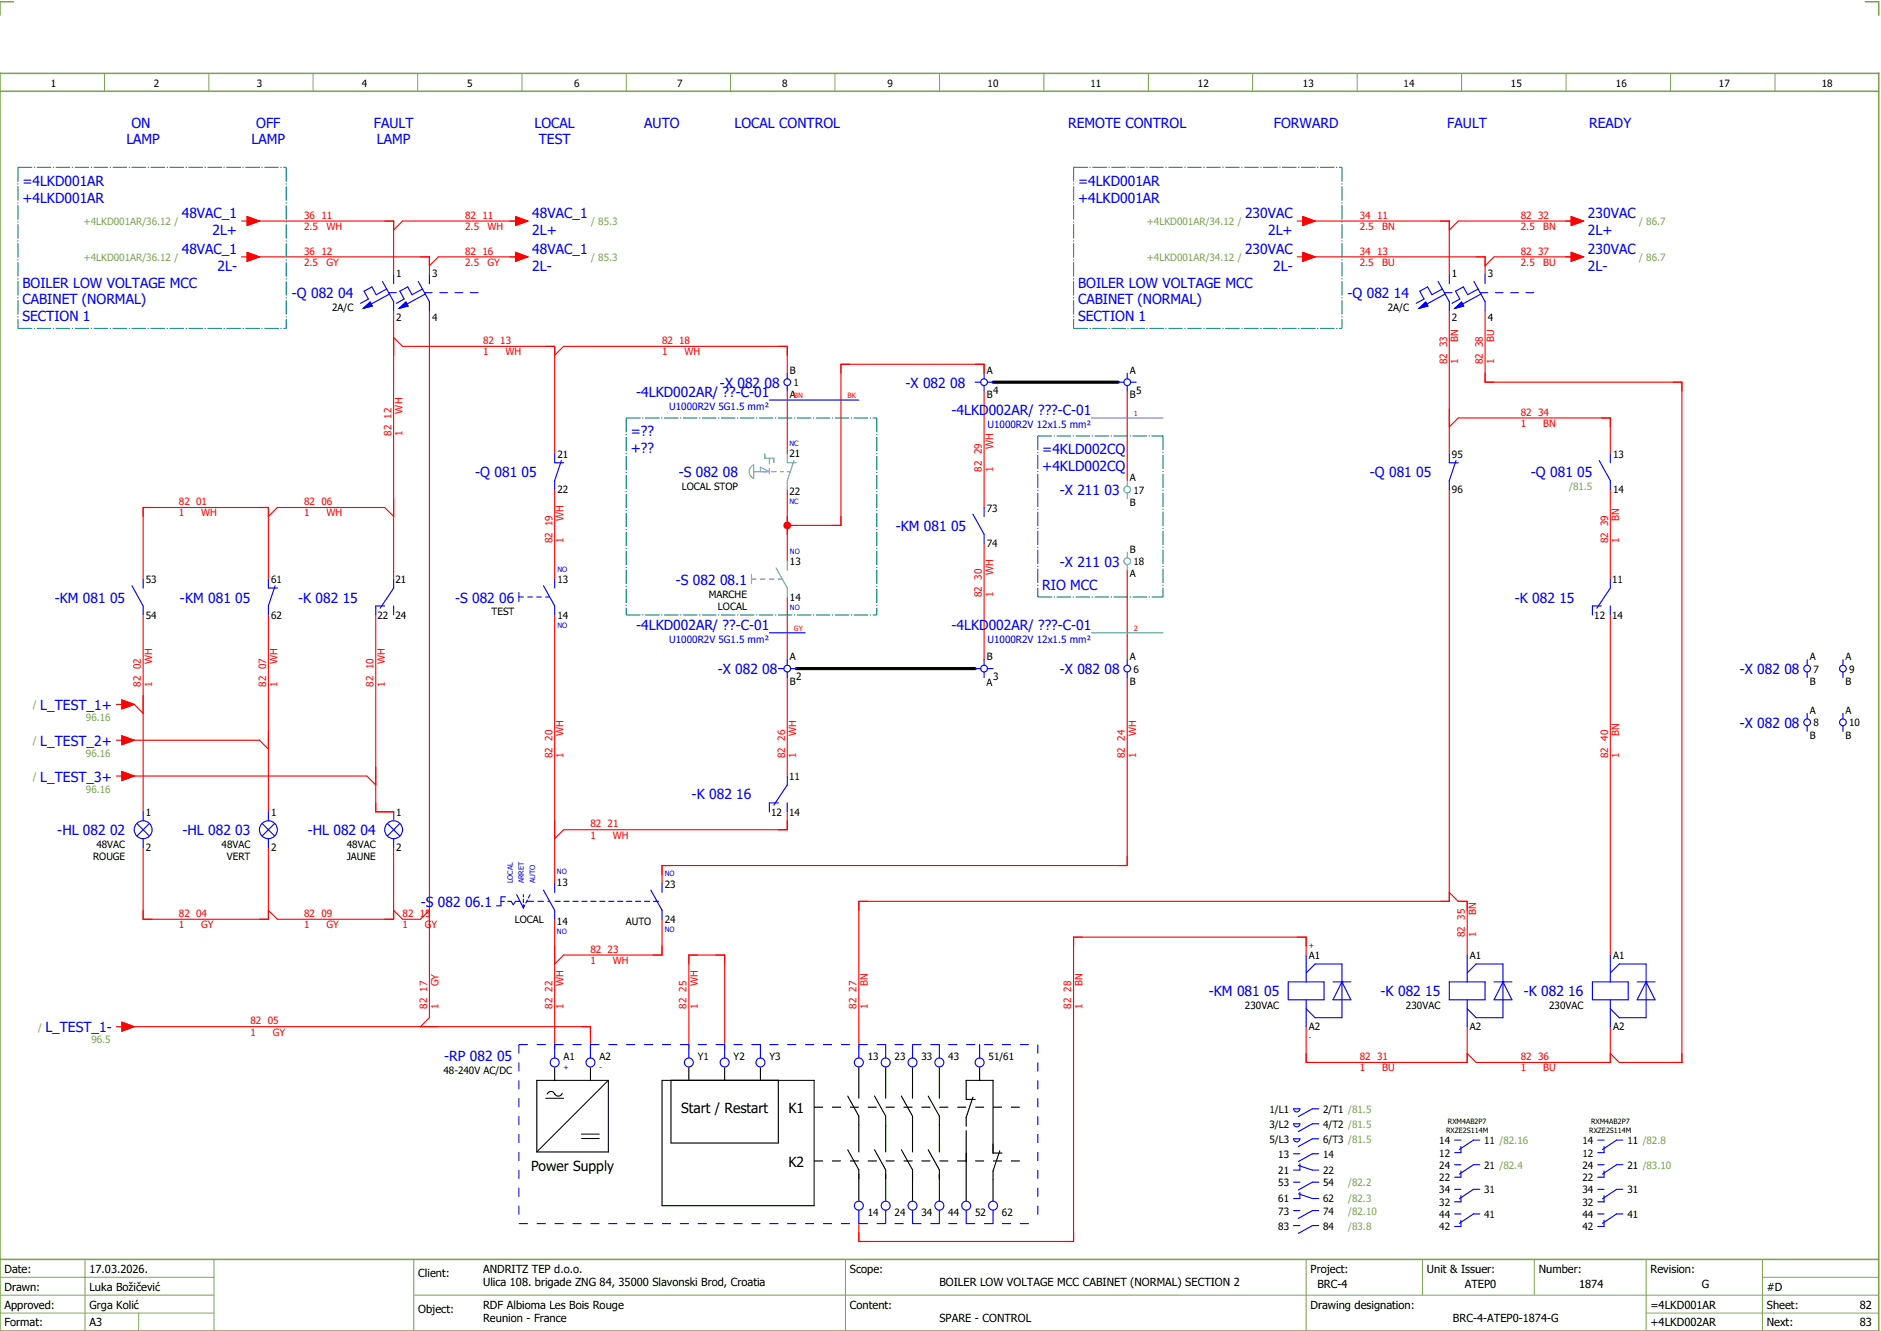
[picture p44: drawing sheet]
<svg xmlns="http://www.w3.org/2000/svg" width="421mm" height="297mm" viewBox="0 0 421 297" stroke-linecap="round" stroke-linejoin="round" font-family="sans-serif">
<defs><g id="words">
<g font-size="3.1" fill="#00f">
<text x="29.4" y="28.5">ON</text>
<text x="57.3" y="28.5">OFF</text>
<text x="83.6" y="28.5">FAULT</text>
<text x="119.5" y="28.5">LOCAL</text>
<text x="144" y="28.5">AUTO</text>
<text x="164.2" y="28.5">LOCAL CONTROL</text>
<text x="238.8" y="28.5">REMOTE CONTROL</text>
<text x="284.8" y="28.5">FORWARD</text>
<text x="323.6" y="28.5">FAULT</text>
<text x="355.3" y="28.5">READY</text>
<text x="28.2" y="32.3">LAMP</text>
<text x="56.2" y="32.3">LAMP</text>
<text x="84.2" y="32.3">LAMP</text>
<text x="120.5" y="32.3">TEST</text>
<text x="5" y="41.5">=4LKD001AR</text>
<text x="241" y="41.5">=4LKD001AR</text>
<text x="5" y="45.3">+4LKD001AR</text>
<text x="241" y="45.3">+4LKD001AR</text>
<text x="40.6" y="48.8">48VAC_1</text>
<text x="47.5" y="52.5">2L+</text>
<text x="119" y="48.8">48VAC_1</text>
<text x="119" y="52.5">2L+</text>
<text x="278.3" y="48.8">230VAC</text>
<text x="283.5" y="52.5">2L+</text>
<text x="355" y="48.8">230VAC</text>
<text x="355" y="52.5">2L+</text>
<text x="40.6" y="56.8">48VAC_1</text>
<text x="119" y="56.8">48VAC_1</text>
<text x="278.3" y="56.8">230VAC</text>
<text x="355" y="56.8">230VAC</text>
<text x="5" y="64.3">BOILER LOW VOLTAGE MCC</text>
<text x="48.6" y="60.5">2L-</text>
<text x="119" y="60.5">2L-</text>
<text x="241" y="64.3">BOILER LOW VOLTAGE MCC</text>
<text x="284.6" y="60.5">2L-</text>
<text x="355" y="60.5">2L-</text>
<text x="5" y="68">CABINET (NORMAL)</text>
<text x="5" y="71.8">SECTION 1</text>
<text x="65.3" y="66.6">-Q 082 04</text>
<text x="241" y="68">CABINET (NORMAL)</text>
<text x="241" y="71.8">SECTION 1</text>
<text x="301.3" y="66.6">-Q 082 14</text>
<text x="142.2" y="88.8">-4LKD002AR/ ??-C-01</text>
<text x="161" y="86.6">-X 082 08</text>
<text x="202.4" y="86.7">-X 082 08</text>
<text x="212.7" y="92.8">-4LKD002AR/ ???-C-01</text>
<text x="141" y="97.5">=??</text>
<text x="141" y="101.3">+??</text>
<text x="233" y="101.5">=4KLD002CQ</text>
<text x="106.3" y="106.6">-Q 081 05</text>
<text x="151.7" y="106.6">-S 082 08</text>
<text x="233" y="105.3">+4KLD002CQ</text>
<text x="306.3" y="106.6">-Q 081 05</text>
<text x="342.3" y="106.6">-Q 081 05</text>
<text x="236.9" y="110.6">-X 211 03</text>
<text x="200.2" y="118.6">-KM 081 05</text>
<text x="151.1" y="130.6">-S 082 08.1</text>
<text x="233" y="131.8">RIO MCC</text>
<text x="237" y="126.6">-X 211 03</text>
<text x="12.2" y="134.6">-KM 081 05</text>
<text x="40.2" y="134.6">-KM 081 05</text>
<text x="66.6" y="134.6">-K 082 15</text>
<text x="101.7" y="134.6">-S 082 06</text>
<text x="338.6" y="134.6">-K 082 15</text>
<text x="142.2" y="140.8">-4LKD002AR/ ??-C-01</text>
<text x="212.7" y="140.8">-4LKD002AR/ ???-C-01</text>
<text x="160.5" y="150.7">-X 082 08</text>
<text x="236.9" y="150.6">-X 082 08</text>
<text x="388.9" y="150.6">-X 082 08</text>
<text x="9" y="158.6">L_TEST_1+</text>
<text x="9" y="166.6">L_TEST_2+</text>
<text x="388.9" y="162.6">-X 082 08</text>
<text x="9" y="174.6">L_TEST_3+</text>
<text x="154.6" y="178.6">-K 082 16</text>
<text x="12.8" y="186.6">-HL 082 02</text>
<text x="40.8" y="186.6">-HL 082 03</text>
<text x="68.8" y="186.6">-HL 082 04</text>
<text x="94.1" y="202.6">-S 082 06.1</text>
<text x="270.2" y="222.6">-KM 081 05</text>
<text x="308.6" y="222.6">-K 082 15</text>
<text x="340.6" y="222.6">-K 082 16</text>
<text x="10.1" y="230.6">L_TEST_1-</text>
<text x="99.3" y="237">-RP 082 05</text>
</g>
<g font-size="3.1">
<text x="152.3" y="248.8">Start / Restart</text>
<text x="176.2" y="248.8">K1</text>
<text x="118.7" y="261.8">Power Supply</text>
<text x="176.2" y="260.8">K2</text>
</g>
<g font-size="2.5">
<text x="1" y="284.4">Date:</text>
<text x="20" y="284.4">17.03.2026.</text>
<text x="93.5" y="285.4">Client:</text>
<text x="108" y="284.4">ANDRITZ TEP d.o.o.</text>
<text x="108" y="287.4">Ulica 108. brigade ZNG 84, 35000 Slavonski Brod, Croatia</text>
<text x="190" y="284.4">Scope:</text>
<text x="210" y="287.4">BOILER LOW VOLTAGE MCC CABINET (NORMAL) SECTION 2</text>
<text x="293" y="284.4">Project:</text>
<text x="294.5" y="287.9">BRC-4</text>
<text x="319" y="284.4">Unit &amp; Issuer:</text>
<text x="327.5" y="287.9">ATEP0</text>
<text x="344" y="284.4">Number:</text>
<text x="353" y="287.9">1874</text>
<text x="369" y="284.4">Revision:</text>
<text x="380.4" y="287.9">G</text>
<text x="1" y="288.4">Drawn:</text>
<text x="1" y="292.4">Approved:</text>
<text x="20" y="292.4">Grga Kolić</text>
<text x="20" y="288.4">Luka Božičević</text>
<text x="93.5" y="293.4">Object:</text>
<text x="108" y="292.4">RDF Albioma Les Bois Rouge</text>
<text x="190" y="292.4">Content:</text>
<text x="293" y="292.4">Drawing designation:</text>
<text x="369" y="292.4">=4LKD001AR</text>
<text x="395" y="292.4">Sheet:</text>
<text x="395" y="288.4">#D</text>
<text x="415.8" y="292.4">82</text>
<text x="1" y="296.4">Format:</text>
<text x="20" y="296.4">A3</text>
<text x="108" y="295.4">Reunion - France</text>
<text x="210" y="295.4">SPARE - CONTROL</text>
<text x="324.8" y="295.4">BRC-4-ATEP0-1874-G</text>
<text x="369" y="296.4">+4LKD002AR</text>
<text x="395" y="296.4">Next:</text>
<text x="415.8" y="296.4">83</text>
</g>
<g font-size="2.2">
<text x="11.4" y="19.4">1</text>
<text x="34.4" y="19.4">2</text>
<text x="57.4" y="19.4">3</text>
<text x="80.9" y="19.4">4</text>
<text x="104.4" y="19.4">5</text>
<text x="128.4" y="19.4">6</text>
<text x="151.4" y="19.4">7</text>
<text x="174.9" y="19.4">8</text>
<text x="198.4" y="19.4">9</text>
<text x="220.8" y="19.4">10</text>
<text x="243.8" y="19.4">11</text>
<text x="267.8" y="19.4">12</text>
<text x="291.3" y="19.4">13</text>
<text x="313.8" y="19.4">14</text>
<text x="337.8" y="19.4">15</text>
<text x="361.3" y="19.4">16</text>
<text x="384.3" y="19.4">17</text>
<text x="407.3" y="19.4">18</text>
<text x="88.6" y="61.9">1</text>
<text x="96.6" y="61.9">3</text>
<text x="324.6" y="61.9">1</text>
<text x="332.6" y="61.9">3</text>
<text x="74.2" y="69.5">2A/C</text>
<text x="88.6" y="71.6">2</text>
<text x="96.6" y="71.6">4</text>
<text x="310.2" y="69.5">2A/C</text>
<text x="324.6" y="71.6">2</text>
<text x="332.6" y="71.6">4</text>
<text x="176.6" y="83.5">B</text>
<text x="220.6" y="83.5">A</text>
<text x="252.6" y="83.5">A</text>
<text x="176.6" y="89">A</text>
<text x="177.4" y="86.3">1</text>
<text x="220.6" y="89">B</text>
<text x="222" y="88">4</text>
<text x="252.6" y="89">B</text>
<text x="254" y="88">5</text>
<text x="124.6" y="102.3">21</text>
<text x="176.5" y="102.1">21</text>
<text x="252.6" y="107.5">A</text>
<text x="324.6" y="102.3">95</text>
<text x="360.6" y="102.3">13</text>
<text x="124.6" y="110.2">22</text>
<text x="152.4" y="109.5">LOCAL STOP</text>
<text x="176.5" y="110.6">22</text>
<text x="252.6" y="113">B</text>
<text x="253.4" y="110.3">17</text>
<text x="324.6" y="110.2">96</text>
<text x="360.6" y="110.2">14</text>
<text x="220.6" y="114.3">73</text>
<text x="220.6" y="122.2">74</text>
<text x="252.6" y="123.5">B</text>
<text x="32.6" y="130.3">53</text>
<text x="60.6" y="130.3">61</text>
<text x="88.4" y="130.3">21</text>
<text x="124.6" y="130.3">13</text>
<text x="176.6" y="126.3">13</text>
<text x="252.6" y="129">A</text>
<text x="253.4" y="126.3">18</text>
<text x="360.4" y="130.3">11</text>
<text x="109.9" y="137.5">TEST</text>
<text x="158.4" y="133.5">MARCHE</text>
<text x="160.5" y="136.2">LOCAL</text>
<text x="176.6" y="134.2">14</text>
<text x="32.6" y="138.2">54</text>
<text x="60.6" y="138.2">62</text>
<text x="84.4" y="138.2">22</text>
<text x="88.4" y="138.2">24</text>
<text x="124.6" y="138.2">14</text>
<text x="356.4" y="138.2">12</text>
<text x="360.4" y="138.2">14</text>
<text x="176.6" y="147.5">A</text>
<text x="220.6" y="147.5">B</text>
<text x="252.6" y="147.5">A</text>
<text x="404.6" y="147.5">A</text>
<text x="412.6" y="147.5">A</text>
<text x="176.6" y="153">B</text>
<text x="178" y="152">2</text>
<text x="220.5" y="153.3">A</text>
<text x="222" y="152">3</text>
<text x="252.6" y="153">B</text>
<text x="253.4" y="150.3">6</text>
<text x="404.6" y="153">B</text>
<text x="405.4" y="150.3">7</text>
<text x="412.6" y="153">B</text>
<text x="413.4" y="150.3">9</text>
<text x="404.6" y="159.5">A</text>
<text x="412.6" y="159.5">A</text>
<text x="404.6" y="165">B</text>
<text x="405.4" y="162.3">8</text>
<text x="412.6" y="165">B</text>
<text x="413.4" y="162.3">10</text>
<text x="176.4" y="174.3">11</text>
<text x="32.6" y="182.3">1</text>
<text x="60.6" y="182.3">1</text>
<text x="88.6" y="182.3">1</text>
<text x="172.4" y="182.2">12</text>
<text x="176.4" y="182.2">14</text>
<text x="21.5" y="189.5">48VAC</text>
<text x="32.6" y="190.2">2</text>
<text x="49.5" y="189.5">48VAC</text>
<text x="60.6" y="190.2">2</text>
<text x="77.5" y="189.5">48VAC</text>
<text x="88.6" y="190.2">2</text>
<text x="20.8" y="192.2">ROUGE</text>
<text x="50.7" y="192.2">VERT</text>
<text x="77.5" y="192.2">JAUNE</text>
<text x="124.5" y="197.9">13</text>
<text x="148.6" y="198.3">23</text>
<text x="115.1" y="206.2">LOCAL</text>
<text x="124.5" y="206.6">14</text>
<text x="139.9" y="206.6">AUTO</text>
<text x="148.6" y="206.2">24</text>
<text x="292.6" y="214.3">A1</text>
<text x="328.6" y="214.3">A1</text>
<text x="360.6" y="214.3">A1</text>
<text x="278.3" y="225.5">230VAC</text>
<text x="314.3" y="225.5">230VAC</text>
<text x="346.3" y="225.5">230VAC</text>
<text x="292.6" y="230.2">A2</text>
<text x="328.6" y="230.2">A2</text>
<text x="360.6" y="230.2">A2</text>
<text x="99.2" y="239.9">48-240V AC/DC</text>
<text x="126" y="236.9">A1</text>
<text x="134" y="236.9">A2</text>
<text x="156" y="236.9">Y1</text>
<text x="164" y="236.9">Y2</text>
<text x="172" y="236.9">Y3</text>
<text x="194" y="236.9">13</text>
<text x="200" y="236.9">23</text>
<text x="206" y="236.9">33</text>
<text x="212" y="236.9">43</text>
<text x="221" y="236.9">51/61</text>
<text x="283.8" y="248.6">1/L1</text>
<text x="283.8" y="252">3/L2</text>
<text x="295.8" y="248.6">2/T1 /81.5</text>
<text x="295.8" y="252">4/T2 /81.5</text>
<text x="283.8" y="255.3">5/L3</text>
<text x="295.8" y="255.3">6/T3 /81.5</text>
<text x="321.8" y="255.6">14</text>
<text x="331.8" y="255.6">11 /82.16</text>
<text x="353.8" y="255.6">14</text>
<text x="363.8" y="255.6">11 /82.8</text>
<text x="285.8" y="258.7">13</text>
<text x="285.8" y="262.3">21</text>
<text x="295.8" y="258.7">14</text>
<text x="295.8" y="262.3">22</text>
<text x="321.8" y="258.4">12</text>
<text x="321.8" y="263.9">22</text>
<text x="321.8" y="261.1">24</text>
<text x="331.8" y="261.1">21 /82.4</text>
<text x="353.8" y="258.4">12</text>
<text x="353.8" y="263.9">22</text>
<text x="353.8" y="261.1">24</text>
<text x="363.8" y="261.1">21 /83.10</text>
<text x="285.8" y="265">53</text>
<text x="285.8" y="268.7">61</text>
<text x="295.8" y="265">54</text>
<text x="295.8" y="268.7">62</text>
<text x="321.8" y="269.4">32</text>
<text x="321.8" y="266.6">34</text>
<text x="331.8" y="266.6">31</text>
<text x="353.8" y="269.4">32</text>
<text x="353.8" y="266.6">34</text>
<text x="363.8" y="266.6">31</text>
<text x="194" y="271.6">14</text>
<text x="200" y="271.6">24</text>
<text x="206" y="271.6">34</text>
<text x="212" y="271.6">44</text>
<text x="218" y="271.6">52</text>
<text x="224" y="271.6">62</text>
<text x="285.8" y="271.4">73</text>
<text x="285.8" y="274.7">83</text>
<text x="295.8" y="271.4">74</text>
<text x="295.8" y="274.7">84</text>
<text x="321.8" y="274.9">42</text>
<text x="321.8" y="272.1">44</text>
<text x="331.8" y="272.1">41</text>
<text x="353.8" y="274.9">42</text>
<text x="353.8" y="272.1">44</text>
<text x="363.8" y="272.1">41</text>
</g>
<g font-size="2.2" fill="#7ca552">
<text x="18.7" y="50.3">+4LKD001AR/36.12 /</text>
<text x="132.1" y="50.3">/ 85.3</text>
<text x="256.4" y="50.3">+4LKD001AR/34.12 /</text>
<text x="366.4" y="50.3">/ 86.7</text>
<text x="18.7" y="58.3">+4LKD001AR/36.12 /</text>
<text x="132.1" y="58.3">/ 85.3</text>
<text x="256.4" y="58.3">+4LKD001AR/34.12 /</text>
<text x="366.4" y="58.3">/ 86.7</text>
<text x="350.8" y="109.5">/81.5</text>
<text x="7.4" y="158.3">/</text>
<text x="19.2" y="161.1">96.16</text>
<text x="7.4" y="166.3">/</text>
<text x="19.2" y="169.1">96.16</text>
<text x="7.4" y="174.3">/</text>
<text x="19.2" y="177.1">96.16</text>
<text x="8.5" y="230.3">/</text>
<text x="20.4" y="233.1">96.5</text>
<text x="301.4" y="265">/82.2</text>
<text x="301.4" y="268.7">/82.3</text>
<text x="301.4" y="271.4">/82.10</text>
<text x="301.4" y="274.7">/83.8</text>
</g>
<g font-size="2.2" fill="#f00">
<text x="68" y="48.9">36 11</text>
<text x="68" y="51.4">2.5</text>
<text x="73" y="51.4">WH</text>
<text x="104" y="48.9">82 11</text>
<text x="104" y="51.4">2.5</text>
<text x="109" y="51.4">WH</text>
<text x="304" y="48.9">34 11</text>
<text x="304" y="51.4">2.5</text>
<text x="309" y="51.4">BN</text>
<text x="340" y="48.9">82 32</text>
<text x="340" y="51.4">2.5</text>
<text x="345" y="51.4">BN</text>
<text x="68" y="56.9">36 12</text>
<text x="68" y="59.4">2.5</text>
<text x="73" y="59.4">GY</text>
<text x="104" y="56.9">82 16</text>
<text x="104" y="59.4">2.5</text>
<text x="109" y="59.4">GY</text>
<text x="304" y="56.9">34 13</text>
<text x="304" y="59.4">2.5</text>
<text x="309" y="59.4">BU</text>
<text x="340" y="56.9">82 37</text>
<text x="340" y="59.4">2.5</text>
<text x="345" y="59.4">BU</text>
<text x="108" y="76.9">82 13</text>
<text x="148" y="76.9">82 18</text>
<text x="326" y="76.4" transform="rotate(-90 326 76.4)">BN</text>
<text x="334" y="76.4" transform="rotate(-90 334 76.4)">BU</text>
<text x="108" y="79.4">1</text>
<text x="113" y="79.4">WH</text>
<text x="148" y="79.4">1</text>
<text x="153" y="79.4">WH</text>
<text x="323.5" y="81.4" transform="rotate(-90 323.5 81.4)">82 33</text>
<text x="326" y="81.4" transform="rotate(-90 326 81.4)">1</text>
<text x="331.5" y="81.4" transform="rotate(-90 331.5 81.4)">82 38</text>
<text x="334" y="81.4" transform="rotate(-90 334 81.4)">1</text>
<text x="90" y="92.4" transform="rotate(-90 90 92.4)">WH</text>
<text x="340" y="92.9">82 34</text>
<text x="340" y="95.4">1</text>
<text x="345" y="95.4">BN</text>
<text x="87.5" y="97.4" transform="rotate(-90 87.5 97.4)">82 12</text>
<text x="90" y="97.4" transform="rotate(-90 90 97.4)">1</text>
<text x="222" y="100.4" transform="rotate(-90 222 100.4)">WH</text>
<text x="219.5" y="105.4" transform="rotate(-90 219.5 105.4)">82 29</text>
<text x="222" y="105.4" transform="rotate(-90 222 105.4)">1</text>
<text x="40" y="112.9">82 01</text>
<text x="68" y="112.9">82 06</text>
<text x="40" y="115.4">1</text>
<text x="45" y="115.4">WH</text>
<text x="68" y="115.4">1</text>
<text x="73" y="115.4">WH</text>
<text x="126" y="116.4" transform="rotate(-90 126 116.4)">WH</text>
<text x="362" y="116.4" transform="rotate(-90 362 116.4)">BN</text>
<text x="123.5" y="121.4" transform="rotate(-90 123.5 121.4)">82 19</text>
<text x="126" y="121.4" transform="rotate(-90 126 121.4)">1</text>
<text x="359.5" y="121.4" transform="rotate(-90 359.5 121.4)">82 39</text>
<text x="362" y="121.4" transform="rotate(-90 362 121.4)">1</text>
<text x="222" y="128.4" transform="rotate(-90 222 128.4)">WH</text>
<text x="219.5" y="133.4" transform="rotate(-90 219.5 133.4)">82 30</text>
<text x="222" y="133.4" transform="rotate(-90 222 133.4)">1</text>
<text x="34" y="148.4" transform="rotate(-90 34 148.4)">WH</text>
<text x="62" y="148.4" transform="rotate(-90 62 148.4)">WH</text>
<text x="86" y="148.4" transform="rotate(-90 86 148.4)">WH</text>
<text x="31.5" y="153.4" transform="rotate(-90 31.5 153.4)">82 02</text>
<text x="34" y="153.4" transform="rotate(-90 34 153.4)">1</text>
<text x="59.5" y="153.4" transform="rotate(-90 59.5 153.4)">82 07</text>
<text x="62" y="153.4" transform="rotate(-90 62 153.4)">1</text>
<text x="83.5" y="153.4" transform="rotate(-90 83.5 153.4)">82 10</text>
<text x="86" y="153.4" transform="rotate(-90 86 153.4)">1</text>
<text x="126" y="164.4" transform="rotate(-90 126 164.4)">WH</text>
<text x="178" y="164.4" transform="rotate(-90 178 164.4)">WH</text>
<text x="254" y="164.4" transform="rotate(-90 254 164.4)">WH</text>
<text x="362" y="164.4" transform="rotate(-90 362 164.4)">BN</text>
<text x="123.5" y="169.4" transform="rotate(-90 123.5 169.4)">82 20</text>
<text x="126" y="169.4" transform="rotate(-90 126 169.4)">1</text>
<text x="175.5" y="169.4" transform="rotate(-90 175.5 169.4)">82 26</text>
<text x="178" y="169.4" transform="rotate(-90 178 169.4)">1</text>
<text x="251.5" y="169.4" transform="rotate(-90 251.5 169.4)">82 24</text>
<text x="254" y="169.4" transform="rotate(-90 254 169.4)">1</text>
<text x="359.5" y="169.4" transform="rotate(-90 359.5 169.4)">82 40</text>
<text x="362" y="169.4" transform="rotate(-90 362 169.4)">1</text>
<text x="132" y="184.9">82 21</text>
<text x="132" y="187.4">1</text>
<text x="137" y="187.4">WH</text>
<text x="40" y="204.9">82 04</text>
<text x="40" y="207.4">1</text>
<text x="45" y="207.4">GY</text>
<text x="68" y="204.9">82 09</text>
<text x="68" y="207.4">1</text>
<text x="73" y="207.4">GY</text>
<text x="90" y="204.9">82 15</text>
<text x="90" y="207.4">1</text>
<text x="95" y="207.4">GY</text>
<text x="327.5" y="209.4" transform="rotate(-90 327.5 209.4)">82 35</text>
<text x="330" y="209.4" transform="rotate(-90 330 209.4)">1</text>
<text x="330" y="204.4" transform="rotate(-90 330 204.4)">BN</text>
<text x="132" y="212.9">82 23</text>
<text x="132" y="215.4">1</text>
<text x="137" y="215.4">WH</text>
<text x="98" y="220.4" transform="rotate(-90 98 220.4)">GY</text>
<text x="126" y="220.4" transform="rotate(-90 126 220.4)">WH</text>
<text x="156" y="220.4" transform="rotate(-90 156 220.4)">WH</text>
<text x="194" y="220.4" transform="rotate(-90 194 220.4)">BN</text>
<text x="242" y="220.4" transform="rotate(-90 242 220.4)">BN</text>
<text x="95.5" y="225.4" transform="rotate(-90 95.5 225.4)">82 17</text>
<text x="98" y="225.4" transform="rotate(-90 98 225.4)">1</text>
<text x="123.5" y="225.4" transform="rotate(-90 123.5 225.4)">82 22</text>
<text x="126" y="225.4" transform="rotate(-90 126 225.4)">1</text>
<text x="153.5" y="225.4" transform="rotate(-90 153.5 225.4)">82 25</text>
<text x="156" y="225.4" transform="rotate(-90 156 225.4)">1</text>
<text x="191.5" y="225.4" transform="rotate(-90 191.5 225.4)">82 27</text>
<text x="194" y="225.4" transform="rotate(-90 194 225.4)">1</text>
<text x="239.5" y="225.4" transform="rotate(-90 239.5 225.4)">82 28</text>
<text x="242" y="225.4" transform="rotate(-90 242 225.4)">1</text>
<text x="56" y="228.9">82 05</text>
<text x="56" y="231.4">1</text>
<text x="61" y="231.4">GY</text>
<text x="304" y="236.9">82 31</text>
<text x="304" y="239.4">1</text>
<text x="309" y="239.4">BU</text>
<text x="340" y="236.9">82 36</text>
<text x="340" y="239.4">1</text>
<text x="345" y="239.4">BU</text>
</g>
<g font-size="2.2" fill="#00f">
<text x="149.6" y="91.6">U1000R2V 5G1.5 mm²</text>
<text x="220.8" y="95.6">U1000R2V 12x1.5 mm²</text>
<text x="149.6" y="143.6">U1000R2V 5G1.5 mm²</text>
<text x="220.8" y="143.6">U1000R2V 12x1.5 mm²</text>
</g>
<g font-size="1.6" fill="#f00">
<text x="177.5" y="88.9">BN</text>
<text x="189.5" y="88.9">BK</text>
<text x="253.5" y="92.9">1</text>
<text x="177.5" y="140.9">GY</text>
<text x="253.5" y="140.9">2</text>
</g>
<g font-size="1.6" fill="#00f">
<text x="176.5" y="99.6">NC</text>
<text x="176.5" y="112.7">NC</text>
<text x="176.6" y="123.8">NO</text>
<text x="124.6" y="127.8">NO</text>
<text x="176.6" y="136.3">NO</text>
<text x="124.6" y="140.3">NO</text>
<text x="114.6" y="197.4" transform="rotate(-90 114.6 197.4)">LOCAL</text>
<text x="117.1" y="197.4" transform="rotate(-90 117.1 197.4)">ARRET</text>
<text x="119.6" y="197.4" transform="rotate(-90 119.6 197.4)">AUTO</text>
<text x="124.5" y="195.4">NO</text>
<text x="148.6" y="195.8">NO</text>
<text x="124.5" y="208.7">NO</text>
<text x="148.6" y="208.3">NO</text>
<text x="292.6" y="211.8">+</text>
<text x="292.6" y="232.3">-</text>
<text x="126" y="239">+</text>
<text x="134" y="239">-</text>
</g>
<g font-size="1.6">
<text x="323.7" y="251.1">RXM4AB2P7</text>
<text x="355.7" y="251.1">RXM4AB2P7</text>
<text x="323.3" y="253.1">RXZE2S114M</text>
<text x="355.3" y="253.1">RXZE2S114M</text>
</g>
</g></defs>
<path d="M0 16.4h420v281h-420zM3 .4h-3v3M417 .4h3v3M0 20.4h420M0 281.4h420" fill="none" stroke="#7ca552" stroke-width=".35"/>
<g fill="none" stroke="#7ca552" stroke-width=".22">
<path d="M23.4 16.5v4M46.7 16.4v4M70 16.4v4M93.4 16.4v4M116.7 16.5v4M140 16.4v4M163.3 16.4v4M186.7 16.4v4M210 16.4v4M233.4 16.4v4M256.7 16.4v4M280 16.5v4"/>
<path d="M303.4 16.4v4M326.8 16.4v4M350.1 16.4v4M373.5 16.4v4M396.8 16.4v4M0 285.4h47.8M0 293.4h47.8M19 281.4v16M31 293.4v4M47.8 281.4v16M47.8 289.4h-47.8M92.5 281.4v16"/>
<path d="M92.5 289.4h327.5M189 281.4v16M292 281.4v15.8M318 281.4v8M343 281.4v8M368 281.4v15.8M368 293.4h52M394 285.4h26M394 281.4v15.8"/>
</g>
<g fill="none" stroke="#f00" stroke-width=".25">
<path d="M54 49.4h1.2M54 57.4h1.2M55.2 48.4l2.8 1-2.8 1zM55.2 56.4l2.8 1-2.8 1zM56 49.4h32v12M56 57.4h40v4M115.3 48.4l2.7 1-2.7 1zM115.3 56.4l2.7 1-2.7 1zM116 49.4h-26l-2 2M116 57.4h-18l-2 2M290 49.4h1.3M290 57.4h1.3"/>
<path d="M291.3 48.4l2.7 1-2.7 1zM291.3 56.4l2.7 1-2.7 1zM292 49.4h32v12M292 57.4h40v4M351.2 48.4l2.8 1-2.8 1zM351.2 56.4l2.8 1-2.8 1zM352 49.4h-26l-2 2M352 57.4h-18l-2 2M88 69.4v60M90 77.4h34v24M96 69.4v158M124 79.4l2-2h50v6"/>
<path d="M324 69.4v32M332 69.4v16h44v152h-14l-2-2M176 87.4v14M220 83.4v-2h-32v36h-12M220 87.4v26M252 87.4v20M324 95.4l2-2h34v8M60 115.4l2-2h24l2 2M124 109.4v20M176 109.4v16M324 109.4v92h-132v33M360 109.4v20"/>
<path d="M32 129.4v-16h28v16M32 137.4v44M60 137.4v44M84 137.4v44h4v2M124 137.4v60M176 133.4v14M220 121.4v26M252 127.4v20M360 137.4v76M26 157.4h1.3M27.3 156.4l2.7 1-2.7 1zM28 157.4h2"/>
<path d="M176 151.4v22M252 151.4v42h-104v4M26 165.4h1.3M26 173.4h1.3M27.3 164.4l2.7 1-2.7 1zM27.3 172.4l2.7 1-2.7 1zM28 165.4h30M28 173.4h54M32 189.4v16h28v-16M88 189.4v16h-26l-2-2M176 181.4v4h-50l-2 2M88 203.4l2 2h4"/>
<path d="M124 205.4v29M148 205.4v8h-22M292 213.4v-4h-52v68h-48v-4M326 201.4h2v12M26 229.4h1.3M27.3 228.4l2.7 1-2.7 1zM28 229.4h104v5M154 234.4v-21h8v21M292 229.4v8h36v-8M360 229.4v8h-30l-2-2"/>
</g>
<path d="M222 85.4h28M178 149.4h40" fill="none" stroke="#000" stroke-width=".7"/>
<path d="M124 201.4h24" fill="none" stroke="#00f" stroke-width=".25" stroke-dasharray="1.3 .7" stroke-linecap="butt"/>
<path d="M122 245.4h4M130 254.4h4M130 253.4h4M136 241.4l-16 16" fill="none" stroke="#000" stroke-width=".22"/>
<g fill="none" stroke="#000" stroke-width=".25">
<path d="M124 238.4v3M132 238.4v3M154 238.4v3M162 238.4v3M170 238.4v3M192 238.4v7M198 238.4v7M204 238.4v7M210 238.4v7M219 238.4v3M120 241.4h16v16h-16zM122.3 244.5a.9 .9 0 0 1 .9-.6 .9 .9 0 0 1 .8 .6"/>
<path d="M125.7 244.3a.9 .9 0 0 1-.9 .6 .9 .9 0 0 1-.8-.6M148 241.4h34v28h-34zM150 241.4v14h24v-14M189.5 244.9l2.5 4.5v8M189.5 256.9l2.5 4.5v7M195.5 244.9l2.5 4.5v8M195.5 256.9l2.5 4.5v7M201.5 244.9l2.5 4.5v8M201.5 256.9l2.5 4.5v7M207.5 244.9l2.5 4.5v8M207.5 256.9l2.5 4.5v7M216 252.6v15.8"/>
<path d="M217.5 245.1l-1.5 4.5v2M218 245.6h-2v-4.2h6v16.2h2M223.5 257.1l-1.5 4.5v6.8"/>
</g>
<path d="M182 247.4h46M182 259.4h46" fill="none" stroke="#000" stroke-width=".25" stroke-dasharray="2 2" stroke-linecap="butt"/>
<path d="M116 233.4h116M116 233.4v40M232 233.4v40M116 273.4h116" fill="none" stroke="#00f" stroke-width=".25" stroke-dasharray="2 2" stroke-linecap="butt"/>
<g fill="none" stroke="#00f" stroke-width=".25">
<path d="M217.5 114.9l2.5 4.5v2M220 113.4v2M29.5 130.9l2.5 4.5v2M32 129.4v2M60 129.4v2h2M61.5 130.9l-1.5 4.5v2M116 132.4v2M116 133.4h1M118 133.4h1M120 133.4h1M121.5 130.9l2.5 4.5v2M122 133.4h.9"/>
<path d="M124 129.4v2M30.6 184l2.8 2.8M32 181.4v2M32 187.4v2M33.4 184l-2.8 2.8M58.6 184l2.8 2.8M60 181.4v2M60 187.4v2M61.4 184l-2.8 2.8M86.6 184l2.8 2.8M88 181.4v2M88 187.4v2"/>
<path d="M89.4 184l-2.8 2.8M115.5 199.9l1.5 3M117 199.9v.5M118.5 199.9l-.4 .8M121.5 198.9l2.5 4.5v2M124 197.4v2M145.5 198.9l2.5 4.5v2M148 197.4v2M112 201.4h.7M113 200.4h-1v2h-1M113.5 201.4h.7l.6 .7 .5-.7h1M117 200.9v.7"/>
<path d="M117 202.1v.8M117.3 202.2l-.3 .7M117.8 201.4h1.4M117.9 201.1l-.3 .7M120.2 201.4h1.3M122.5 201.4h.3M324 219.4h8v4h-8zM328 213.4v6M328 217.4l2-2h6v12h-6l-2-2M334 219.4h4M336 219.4h.1M336 219.4l2 4h-4z"/>
<path d="M356 219.4h8v4h-8zM360 217.4l2-2h6v12h-6l-2-2M360 213.4v6M366 219.4h4M368 219.4h.1M368 219.4l2 4h-4zM124 233.4v3M132 233.4v3M154 233.4v3M162 233.4v3M170 233.4v3M192 233.4v3"/>
<path d="M198 233.4v3M204 233.4v3M210 233.4v3M219 233.4v3M328 223.4v6M360 223.4v6M325.2 254.7h1.4M326.6 256.1v1.4h-1.4M330.8 254.7h-1.4l-3.1 2.1M357.2 254.7h1.4M358.6 256.1v1.4h-1.4M362.8 254.7h-1.4l-3.2 2.1"/>
<path d="M192 270.4v3M198 270.4v3M204 270.4v3M210 270.4v3M216 270.4v3M222 270.4v3M325.2 260.2h1.4M325.2 265.7h1.4M325.2 271.2h1.4M326.6 261.6v1.4h-1.4M326.6 267.1v1.4h-1.4M326.6 272.6v1.4h-1.4"/>
<path d="M330.8 260.2h-1.4l-3.1 2.1M330.8 265.7h-1.4l-3.1 2.1M330.8 271.2h-1.4l-3.1 2.1M357.2 260.2h1.4M357.2 265.7h1.4M357.2 271.2h1.4M358.6 261.6v1.4h-1.4M358.6 267.1v1.4h-1.4M358.6 272.6v1.4h-1.4M362.8 260.2h-1.4l-3.2 2.1M362.8 265.7h-1.4l-3.2 2.1M362.8 271.2h-1.4l-3.2 2.1"/>
<circle cx="32" cy="185.4" r="2"/>
<circle cx="60" cy="185.4" r="2"/>
<circle cx="88" cy="185.4" r="2"/>
<circle cx="124" cy="237.4" r="1"/>
<circle cx="132" cy="237.4" r="1"/>
<circle cx="154" cy="237.4" r="1"/>
<circle cx="162" cy="237.4" r="1"/>
<circle cx="170" cy="237.4" r="1"/>
<circle cx="192" cy="237.4" r="1"/>
<circle cx="198" cy="237.4" r="1"/>
<circle cx="204" cy="237.4" r="1"/>
<circle cx="210" cy="237.4" r="1"/>
<circle cx="219" cy="237.4" r="1"/>
<circle cx="192" cy="269.4" r="1"/>
<circle cx="198" cy="269.4" r="1"/>
<circle cx="204" cy="269.4" r="1"/>
<circle cx="210" cy="269.4" r="1"/>
<circle cx="216" cy="269.4" r="1"/>
<circle cx="222" cy="269.4" r="1"/>
</g>
<g fill="none" stroke="#52a5a5" stroke-width=".25">
<path d="M252 107.4v1.2M252 110.1v1.3M168 128.4v2M168 129.4h1M170 129.4h1M172 129.4h1M173.5 126.9l2.5 4.5v2M174 129.4h.9M176 125.4v2M252 123.4v1.2M252 126.1v1.3"/>
<circle cx="252" cy="109.4" r=".75"/>
<circle cx="252" cy="125.4" r=".75"/>
</g>
<path d="M232 97.4h28M232 97.4v36M260 97.4v36M232 133.4h28" fill="none" stroke="#007f7f" stroke-width=".25" stroke-dasharray="3.2 .4 .3 .4" stroke-linecap="butt"/>
<g fill="#f00" stroke="#f00" stroke-width=".22">
<path d="M27.3 228.4l2.7 1-2.7 1z"/>
<path d="M291.3 48.4l2.7 1-2.7 1z"/>
<path d="M291.3 56.4l2.7 1-2.7 1z"/>
<path d="M55.2 48.4l2.8 1-2.8 1z"/>
<path d="M55.2 56.4l2.8 1-2.8 1z"/>
<path d="M115.3 48.4l2.7 1-2.7 1z"/>
<path d="M115.3 56.4l2.7 1-2.7 1z"/>
<path d="M351.2 48.4l2.8 1-2.8 1z"/>
<path d="M351.2 56.4l2.8 1-2.8 1z"/>
<path d="M27.3 156.4l2.7 1-2.7 1z"/>
<path d="M27.3 164.4l2.7 1-2.7 1z"/>
<path d="M27.3 172.4l2.7 1-2.7 1z"/>
</g>
<circle cx="176" cy="117.4" r=".88" fill="#f00"/>
<g fill="none" stroke="#f00" stroke-width=".25">
<path d="M90 77.4l-2-2v4M174 77.4h2v2M190 81.4h-2v2M188 115.4v2h-2M32 155.4v4l-2-2M60 163.4v4l-2-2M84 171.4v4l-2-2M94 205.4l2-2v4M124 211.4v4l2-2M156 213.4h-2v2M160 213.4h2v2M322 201.4h2v-2l2 2"/>
<path d="M96 227.4l-2 2h4"/>
</g>
<path d="M4 37.4h60M4 37.4v36M64 37.4v36M240 37.4h60M240 37.4v36M300 37.4v36M4 73.4h60M240 73.4h60M140 93.4h56M140 93.4v44M196 93.4v44M140 137.4h56" fill="none" stroke="#007f7f" stroke-width=".25" stroke-dasharray="3.2 .4 .3 .4" stroke-linecap="butt"/>
<g fill="none" stroke="#00f" stroke-width=".25">
<path d="M81.2 68.9l1.5-1.4 .5 .9zM85.5 62.9l2.5 4.5v2M86.4 64.6l-2.3 1.3-1-1.8-1.7 1 1 1.7-1.8 1M86.9 65.4h1.7M87.1 65.7l-4.1 2.2M88 61.4v2M89.2 68.9l1.5-1.4 .5 .9zM93.5 62.9l2.5 4.5v2M94.4 64.6l-2.3 1.3-1-1.8-1.7 1 1 1.7-1.8 1M94.9 65.4h1.7M95.1 65.7l-4.1 2.2M96 61.4v2"/>
<path d="M98.3 65.4h1.7M101.7 65.4h1.7M105.2 65.4h1.7M317.2 68.9l1.5-1.4 .5 .9zM321.5 62.9l2.5 4.5v2M322.4 64.6l-2.3 1.3-1-1.8-1.7 1 1 1.7-1.8 1M322.9 65.4h1.7M323.1 65.7l-4.1 2.2M324 61.4v2M325.2 68.9l1.5-1.4 .5 .9zM329.5 62.9l2.5 4.5v2M330.4 64.6l-2.3 1.3-1-1.8-1.7 1 1 1.7-1.8 1"/>
<path d="M330.9 65.4h1.7M331.1 65.7l-4.1 2.2M332 61.4v2M334.3 65.4h1.7M337.7 65.4h1.7M341.2 65.4h1.7M172 89.4h20M176 83.4v1.2M176 86.1v1.3M218 85.4h1.2M220 83.4v1.2M220 86.1v1.3"/>
<path d="M220.7 85.4h1.3M250 85.4h1.3M252 83.4v1.2M252 86.1v1.3M252.8 85.4h1.2M124 101.4v2h2M124 107.4v2M125.5 102.9l-1.5 4.5M324 101.4v2h2M324 107.4v2M325.5 102.9l-1.5 4.5M357.5 102.9l2.5 4.5v2"/>
<path d="M360 101.4v2M86 135.4h-2v2M88 135.4v2M88 129.4v2l-3 4.5M358 135.4h-2v2M360 135.4v2M360 129.4v2l-3 4.5M172 141.4h8M174 149.4h1.3M176 147.4v1.2M176 150.1v1.3M176.8 149.4h1.2"/>
<path d="M218 149.4h1.2M220 147.4v1.2M220 150.1v1.3M220.7 149.4h1.3M252 147.4v1.2M252 150.1v1.3M404 147.4v1.2M404 150.1v1.3M404 159.4v1.2M412 147.4v1.2M412 150.1v1.3M412 159.4v1.2"/>
<path d="M174 179.4h-2v2M176 179.4v2M176 173.4v2l-3 4.5M404 162.1v1.3M412 162.1v1.3M288 219.4h8v4h-8zM292 213.4v6M292 217.4l2-2h6v12h-6l-2-2M298 219.4h4M300 219.4h.1M300 219.4l2 4h-4zM292 223.4v6"/>
<path d="M289.2 247.7h1.4a.7 .7 0 0 1-.7 .7 .7 .7 0 0 1-.7-.7zM289.2 251.1h1.4a.7 .7 0 0 1-.7 .7 .7 .7 0 0 1-.7-.7zM289.2 254.4h1.4a.7 .7 0 0 1-.7 .7 .7 .7 0 0 1-.7-.7zM289.2 257.8h1.4M294.8 247.7h-1.4l-3.1 1.8M294.8 251.1h-1.4l-3.1 1.7M294.8 254.4h-1.4l-3.1 1.8M294.8 257.8h-1.4l-3.1 1.7M289.2 264.1h1.4M289.2 270.5h1.4M289.2 273.8h1.4M290.3 260.4l3.1 1h1.4"/>
<path d="M290.3 266.7l3.1 1.1h1.4M290.6 260v1.4h-1.4M290.6 266.4v1.4h-1.4M294.8 264.1h-1.4l-3.1 1.8M294.8 270.5h-1.4l-3.1 1.7M294.8 273.8h-1.4l-3.1 1.8"/>
<circle cx="176" cy="85.4" r=".75"/>
<circle cx="220" cy="85.4" r=".75"/>
<circle cx="252" cy="85.4" r=".75"/>
<circle cx="176" cy="149.4" r=".75"/>
<circle cx="220" cy="149.4" r=".75"/>
<circle cx="252" cy="149.4" r=".75"/>
<circle cx="404" cy="149.4" r=".75"/>
<circle cx="412" cy="149.4" r=".75"/>
<circle cx="404" cy="161.4" r=".75"/>
<circle cx="412" cy="161.4" r=".75"/>
</g>
<g fill="none" stroke="#52a5a5" stroke-width=".25">
<path d="M244 93.4h16M167.8 104.4l.7-.5v3a1.61 1.61 0 0 1-.7-2.5zM168.5 105.4h3.5l-2-1v1M171 101.4v1h2v1M172 102.4v1.2M172 104.6v1.3M172.5 105.4h1M175.2 105.4h-.7M176 101.4v2h2M176 105.4h.7M176 107.4v2M177.5 102.9l-1.5 4.5"/>
<path d="M244 141.4h16"/>
</g>
<g fill="#00f" stroke="#00f" stroke-width=".22">
<path d="M89.2 68.9l1.5-1.4 .5 .9z"/>
<path d="M81.2 68.9l1.5-1.4 .5 .9z"/>
<path d="M325.2 68.9l1.5-1.4 .5 .9z"/>
<path d="M317.2 68.9l1.5-1.4 .5 .9z"/>
</g>
<use href="#words"/>
</svg>
